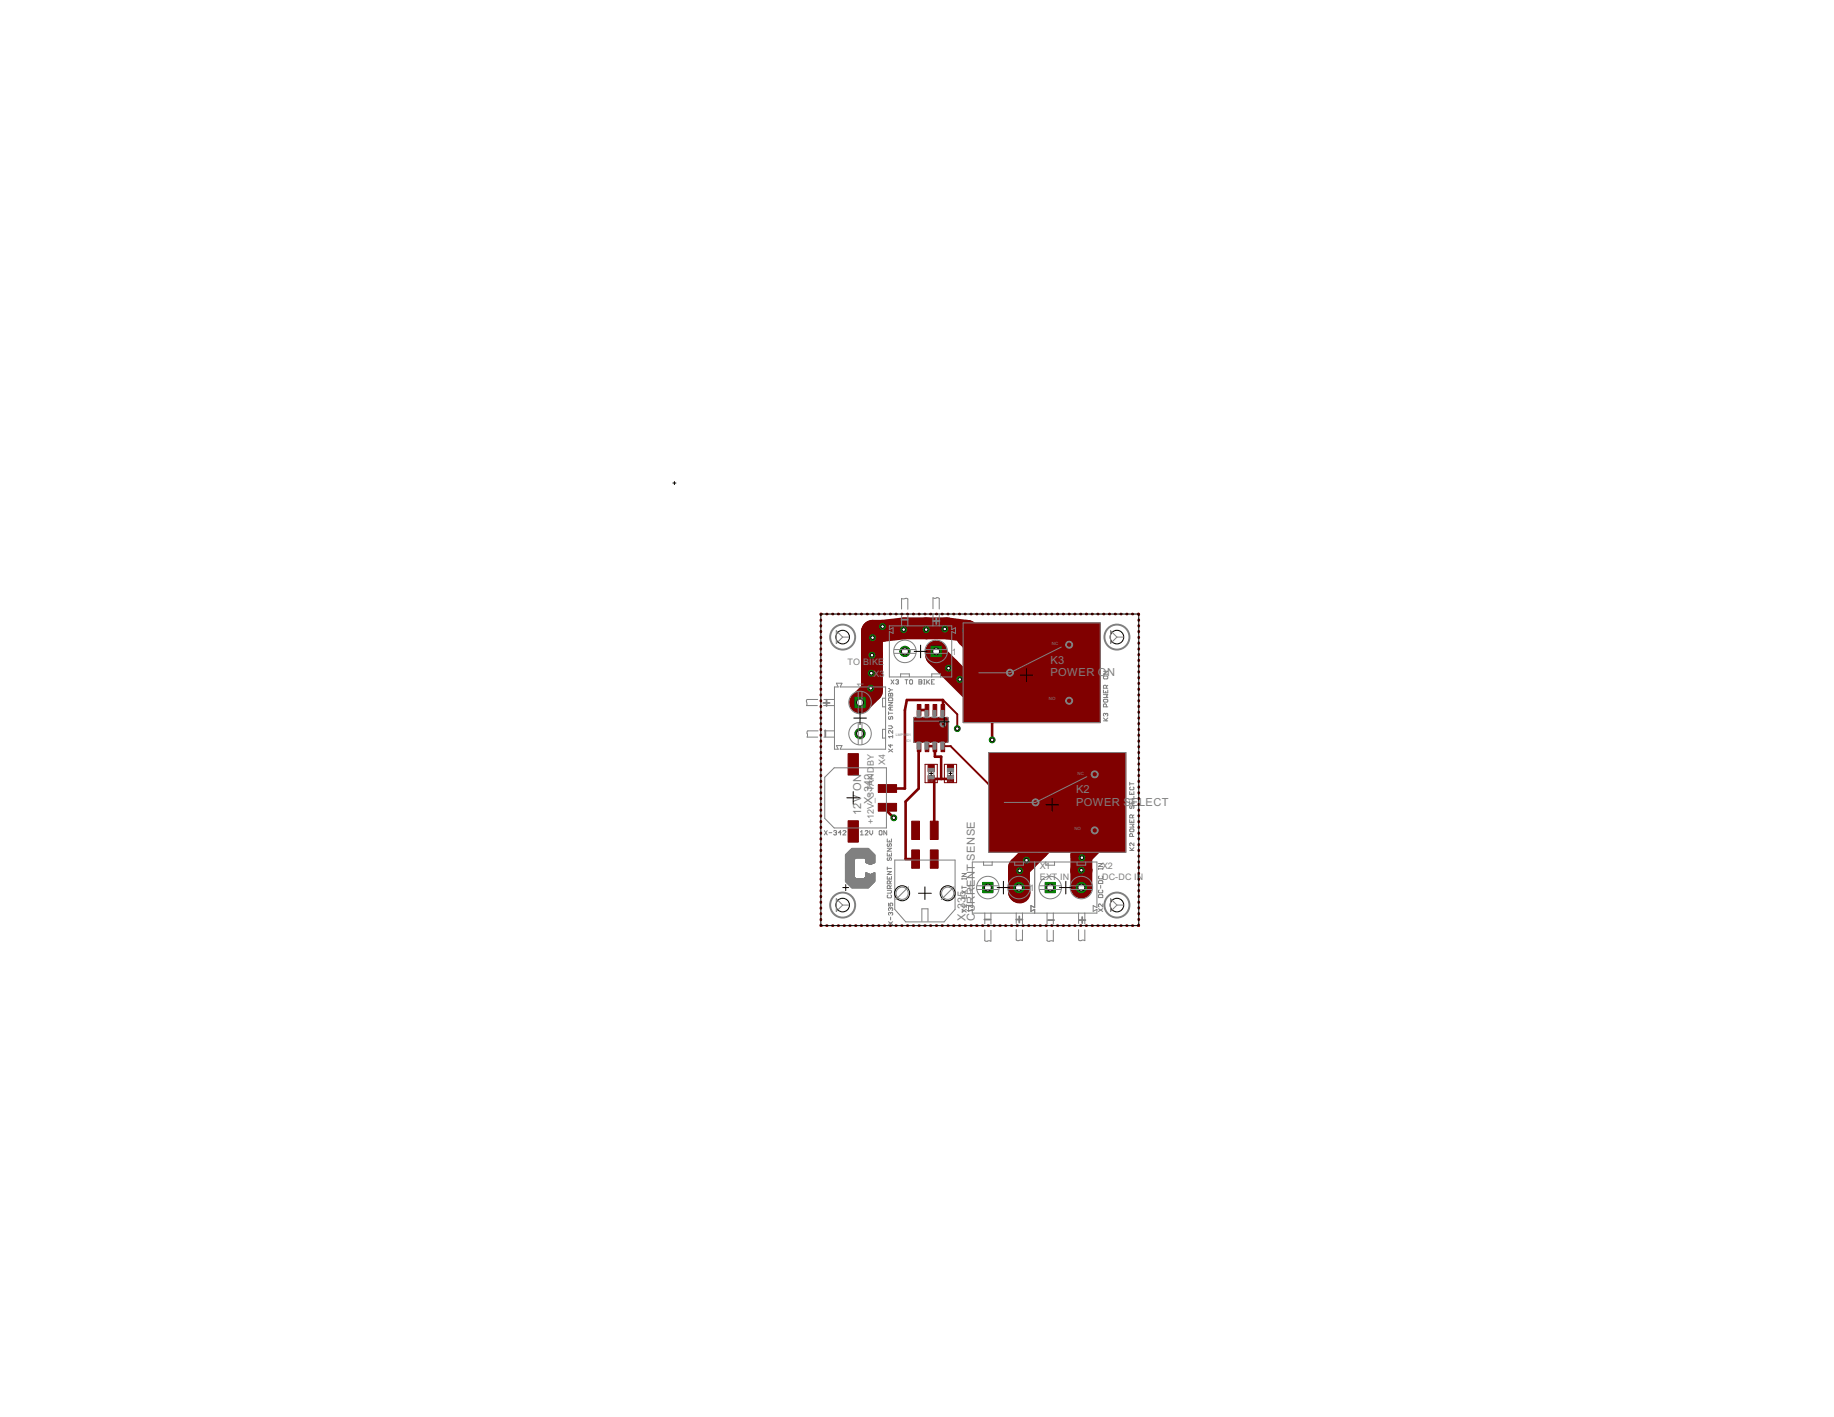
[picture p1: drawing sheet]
<svg xmlns="http://www.w3.org/2000/svg" width="279mm" height="216mm" viewBox="0 0 279 216" stroke-linecap="round" stroke-linejoin="round" font-family="sans-serif">
<defs><g id="words">
<g font-size="1.9" fill="#808080">
<text x="160" y="101.1">K3</text>
<text x="160" y="103">POWER ON</text>
<text x="131.2" y="124.1" transform="rotate(-90 131.2 124.1)">12V ON</text>
<text x="132.9" y="122.5" transform="rotate(-90 132.9 122.5)">X-342</text>
<text x="163.9" y="120.9">K2</text>
<text x="163.9" y="122.8">POWER SE</text>
<text x="173.5" y="122.8">LECT</text>
<text x="147.1" y="140.3" transform="rotate(-90 147.1 140.3)">X-335</text>
<text x="148.5" y="140.3" transform="rotate(-90 148.5 140.3)">CURRENT SENSE</text>
</g>
<g font-size="1.5" fill="#808080">
<text x="129.1" y="101.4">TO BI</text>
<text x="132.9" y="101.4">KE</text>
<text x="145" y="99.8">1</text>
<text x="131.5" y="104.7" transform="rotate(-90 131.5 104.7)">1</text>
<text x="133.1" y="103.1">X3</text>
<text x="133.1" y="116.8" transform="rotate(-90 133.1 116.8)">BY</text>
<text x="134.9" y="116.6" transform="rotate(-90 134.9 116.6)">X4</text>
<text x="133.1" y="125.6" transform="rotate(-90 133.1 125.6)">+12V_STAND</text>
<text x="147.4" y="135.7">1</text>
<text x="156.9" y="135.7">1</text>
<text x="158.4" y="132.4">X1</text>
<text x="158.4" y="134.1">EXT IN</text>
<text x="167.9" y="132.4">X2</text>
<text x="167.9" y="134.1">DC-DC IN</text>
</g>
<g font-size=".7" fill="#808080">
<text x="160.3" y="98.3">NC</text>
<text x="159.8" y="106.7">NO</text>
<text x="164.2" y="118.1">NC</text>
<text x="163.7" y="126.4">NO</text>
</g>
<g font-size=".6" fill="#808080">
<text x="136.5" y="112.2">LMP8</text>
<text x="137.9" y="112.2">601</text>
<text x="138" y="113">IC1</text>
</g>
<g font-size=".5" fill="#808080">
<text x="141.7" y="119.2" transform="rotate(-90 141.7 119.2)">C1</text>
<text x="142.2" y="119.2" transform="rotate(-90 142.2 119.2)">10u</text>
<text x="144.7" y="119.2" transform="rotate(-90 144.7 119.2)">C2</text>
<text x="145.1" y="119.2" transform="rotate(-90 145.1 119.2)">.1u</text>
</g>
</g></defs>
<g fill="#800000" stroke="#800000" stroke-width=".15">
<path d="M143.4 107.3h.5v1.7h-.5z"/>
<path d="M143.4 112.8h.5v1.7h-.5z"/>
<path d="M142.2 107.3h.5v1.7h-.5z"/>
<path d="M140.9 107.3h.6v1.7h-.6z"/>
<path d="M142.2 112.8h.5v1.7h-.5z"/>
<path d="M140.9 112.8h.6v1.7h-.6z"/>
<path d="M139.7 107.3h.6v1.7h-.6z"/>
<path d="M139.7 112.8h.6v1.7h-.6z"/>
<path d="M138.9 125.1h1.2v2.8h-1.2z"/>
<path d="M138.9 129.5h1.2v2.8h-1.2z"/>
<path d="M141.7 129.5h1.2v2.8h-1.2z"/>
<path d="M141.7 125.1h1.2v2.8h-1.2z"/>
<path d="M129.2 114.8h1.6v3.3h-1.6z"/>
<path d="M129.2 125.1h1.6v3.2h-1.6z"/>
<path d="M133.8 119.5h2.8v1.2h-2.8z"/>
<path d="M133.8 122.4h2.8v1.2h-2.8z"/>
<path d="M141.4 118.2h.9v1h-.9z"/>
<path d="M141.4 116.5h.9v1.1h-.9z"/>
<path d="M144.3 118.2h1v1h-1z"/>
<path d="M144.3 116.5h1v1.1h-1z"/>
</g>
<g fill="#800000" stroke="#800000" stroke-width=".4">
<path d="M125.1 140.9v.1z"/>
<path d="M125.1 140.1v.1z"/>
<path d="M125.1 139.2v.1z"/>
<path d="M125.1 138.3v.1z"/>
<path d="M125.1 137.4v.1z"/>
<path d="M125.1 136.5v.2z"/>
<path d="M125.1 135.7v.1z"/>
<path d="M125.1 134.8v.1z"/>
<path d="M125.1 133.9v.1z"/>
<path d="M125.1 133v.1z"/>
<path d="M125.1 132.2v.1z"/>
<path d="M125.1 131.3v.1z"/>
<path d="M125.1 130.4v.1z"/>
<path d="M125.1 129.5v.1z"/>
<path d="M125.1 128.7v.1z"/>
<path d="M125.1 127.8v.1z"/>
<path d="M125.1 126.9v.1z"/>
<path d="M125.1 126v.1z"/>
<path d="M125.1 125.1v.1z"/>
<path d="M125.1 124.3v.1z"/>
<path d="M125.1 123.4v.1z"/>
<path d="M125.1 122.5v.1z"/>
<path d="M125.1 121.6v.1z"/>
<path d="M125.1 120.8v.1z"/>
<path d="M125.1 119.9v.1z"/>
<path d="M125.1 119v.1z"/>
<path d="M125.1 118.1v.1z"/>
<path d="M125.1 117.2v.1z"/>
<path d="M125.1 116.4v.1z"/>
<path d="M125.1 115.5v.1z"/>
<path d="M125.1 114.6v.1z"/>
<path d="M125.1 113.7v.1z"/>
<path d="M125.1 112.9v.1z"/>
<path d="M125.1 112v.1z"/>
<path d="M125.1 111.1v.1z"/>
<path d="M125.1 110.2v.1z"/>
<path d="M125.1 109.3v.2z"/>
<path d="M125.1 108.5v.1z"/>
<path d="M125.1 107.6v.1z"/>
<path d="M125.1 106.7v.1z"/>
<path d="M125.1 105.8v.1z"/>
<path d="M125.1 105v.1z"/>
<path d="M125.1 104.1v.1z"/>
<path d="M125.1 103.2v.1z"/>
<path d="M125.1 102.3v.1z"/>
<path d="M125.1 101.5v.1z"/>
<path d="M125.1 100.6v.1z"/>
<path d="M125.1 99.7v.1z"/>
<path d="M125.1 98.8v.1z"/>
<path d="M125.1 97.9v.1z"/>
<path d="M125.1 97.1v.1z"/>
<path d="M125.1 96.2v.1z"/>
<path d="M125.1 95.3v.1z"/>
<path d="M125.1 94.4v.2z"/>
<path d="M125.1 93.6v.1z"/>
<path d="M125.1 93.6h.1z"/>
<path d="M125.9 93.6h.1z"/>
<path d="M126.8 93.6h.1z"/>
<path d="M127.7 93.6h.1z"/>
<path d="M128.6 93.6h.1z"/>
<path d="M129.4 93.6h.1z"/>
<path d="M130.3 93.6h.1z"/>
<path d="M131.2 93.6h.1z"/>
<path d="M132.1 93.6h.1z"/>
<path d="M132.9 93.6h.2z"/>
<path d="M133.8 93.6h.1z"/>
<path d="M134.7 93.6h.1z"/>
<path d="M135.6 93.6h.1z"/>
<path d="M136.5 93.6h.1z"/>
<path d="M137.4 93.6h.1z"/>
<path d="M138.2 93.6h.1z"/>
<path d="M139.1 93.6h.1z"/>
<path d="M140 93.6h.1z"/>
<path d="M140.9 93.6h.1z"/>
<path d="M141.7 93.6h.1z"/>
<path d="M142.6 93.6h.1z"/>
<path d="M143.5 93.6h.1z"/>
<path d="M144.4 93.6h.1z"/>
<path d="M145.2 93.6h.2z"/>
<path d="M146.1 93.6h.1z"/>
<path d="M147 93.6h.1z"/>
<path d="M147.9 93.6h.1z"/>
<path d="M148.8 93.6h.1z"/>
<path d="M149.6 93.6h.2z"/>
<path d="M150.5 93.6h.1z"/>
<path d="M151.4 93.6h.1z"/>
<path d="M152.3 93.6h.1z"/>
<path d="M153.2 93.6h.1z"/>
<path d="M154 93.6h.1z"/>
<path d="M154.9 93.6h.1z"/>
<path d="M155.8 93.6h.1z"/>
<path d="M156.7 93.6h.1z"/>
<path d="M157.5 93.6h.2z"/>
<path d="M158.4 93.6h.1z"/>
<path d="M159.3 93.6h.1z"/>
<path d="M160.2 93.6h.1z"/>
<path d="M161.1 93.6h.1z"/>
<path d="M161.9 93.6h.2z"/>
<path d="M162.8 93.6h.1z"/>
<path d="M163.7 93.6h.1z"/>
<path d="M164.6 93.6h.1z"/>
<path d="M165.5 93.6h.1z"/>
<path d="M166.3 93.6h.2z"/>
<path d="M167.2 93.6h.1z"/>
<path d="M168.1 93.6h.1z"/>
<path d="M169 93.6h.1z"/>
<path d="M169.9 93.6h.1z"/>
<path d="M170.7 93.6h.1z"/>
<path d="M171.6 93.6h.1z"/>
<path d="M172.5 93.6h.1z"/>
<path d="M173.4 93.6h.1z"/>
<path d="M173.5 93.6v.1z"/>
<path d="M173.5 94.4v.1z"/>
<path d="M173.5 95.3v.1z"/>
<path d="M173.5 96.2v.1z"/>
<path d="M173.5 97.1v.1z"/>
<path d="M173.5 97.9v.1z"/>
<path d="M173.5 98.8v.1z"/>
<path d="M173.5 99.7v.1z"/>
<path d="M173.5 100.6v.1z"/>
<path d="M173.5 101.5v.1z"/>
<path d="M173.5 102.3v.1z"/>
<path d="M173.5 103.2v.1z"/>
<path d="M173.5 104.1v.1z"/>
<path d="M173.5 105v.1z"/>
<path d="M173.5 105.8v.1z"/>
<path d="M173.5 106.7v.1z"/>
<path d="M173.5 107.6v.1z"/>
<path d="M173.5 108.5v.1z"/>
<path d="M173.5 109.3v.2z"/>
<path d="M173.5 110.2v.1z"/>
<path d="M173.5 111.1v.1z"/>
<path d="M173.5 112v.1z"/>
<path d="M173.5 112.9v.1z"/>
<path d="M173.5 113.7v.1z"/>
<path d="M173.5 114.6v.1z"/>
<path d="M173.5 115.5v.1z"/>
<path d="M173.5 116.4v.1z"/>
<path d="M173.5 117.2v.1z"/>
<path d="M173.5 118.1v.1z"/>
<path d="M173.5 119v.1z"/>
<path d="M173.5 119.9v.1z"/>
<path d="M173.5 120.8v.1z"/>
<path d="M173.5 121.6v.1z"/>
<path d="M173.5 122.5v.1z"/>
<path d="M173.5 123.4v.1z"/>
<path d="M173.5 124.2v.2z"/>
<path d="M173.5 125.1v.1z"/>
<path d="M173.5 126v.1z"/>
<path d="M173.5 126.9v.1z"/>
<path d="M173.5 127.8v.1z"/>
<path d="M173.5 128.7v.1z"/>
<path d="M173.5 129.5v.1z"/>
<path d="M173.5 130.4v.1z"/>
<path d="M173.5 131.3v.1z"/>
<path d="M173.5 132.1v.1z"/>
<path d="M173.5 133v.1z"/>
<path d="M173.5 133.9v.1z"/>
<path d="M173.5 134.8v.1z"/>
<path d="M173.5 135.7v.1z"/>
<path d="M173.5 136.5v.2z"/>
<path d="M173.5 137.4v.1z"/>
<path d="M173.5 138.3v.1z"/>
<path d="M173.5 139.2v.1z"/>
<path d="M173.5 140v.1z"/>
<path d="M173.5 140.9v.1z"/>
<path d="M173.4 141h.1z"/>
<path d="M172.5 141h.1z"/>
<path d="M171.6 141h.1z"/>
<path d="M170.7 141h.1z"/>
<path d="M169.9 141h.1z"/>
<path d="M169 141h.1z"/>
<path d="M168.1 141h.1z"/>
<path d="M167.2 141h.1z"/>
<path d="M166.3 141h.2z"/>
<path d="M165.5 141h.1z"/>
<path d="M164.6 141h.1z"/>
<path d="M163.7 141h.1z"/>
<path d="M162.8 141h.1z"/>
<path d="M161.9 141h.2z"/>
<path d="M161.1 141h.1z"/>
<path d="M160.2 141h.1z"/>
<path d="M159.3 141h.1z"/>
<path d="M158.4 141h.1z"/>
<path d="M157.6 141h.1z"/>
<path d="M156.7 141h.1z"/>
<path d="M155.8 141h.1z"/>
<path d="M154.9 141h.1z"/>
<path d="M154.1 141h.1z"/>
<path d="M153.2 141h.1z"/>
<path d="M152.3 141h.1z"/>
<path d="M151.4 141h.1z"/>
<path d="M150.5 141h.1z"/>
<path d="M149.6 141h.2z"/>
<path d="M148.8 141h.1z"/>
<path d="M147.9 141h.1z"/>
<path d="M147 141h.1z"/>
<path d="M146.1 141h.1z"/>
<path d="M145.2 141h.2z"/>
<path d="M144.4 141h.1z"/>
<path d="M143.5 141h.1z"/>
<path d="M142.6 141h.1z"/>
<path d="M141.7 141h.1z"/>
<path d="M140.9 141h.1z"/>
<path d="M140 141h.1z"/>
<path d="M139.1 141h.1z"/>
<path d="M138.2 141h.1z"/>
<path d="M137.4 141h.1z"/>
<path d="M136.5 141h.1z"/>
<path d="M135.6 141h.1z"/>
<path d="M134.7 141h.1z"/>
<path d="M133.8 141h.1z"/>
<path d="M132.9 141h.2z"/>
<path d="M132.1 141h.1z"/>
<path d="M131.2 141h.1z"/>
<path d="M130.3 141h.1z"/>
<path d="M129.4 141h.1z"/>
<path d="M128.6 141h.1z"/>
<path d="M127.7 141h.1z"/>
<path d="M126.8 141h.1z"/>
<path d="M125.9 141h.1z"/>
<path d="M125.1 141h.1z"/>
<path d="M140 108.2h1.2z"/>
<path d="M143.4 118.7h1.4z"/>
<path d="M141.9 118.7h1.5z"/>
<path d="M141.9 118.7h.4z"/>
<path d="M142.3 118.7v7.8z"/>
<path d="M141.2 113.7h1.2z"/>
<path d="M142.4 113.7v1.6z"/>
<path d="M142.4 115.3h1z"/>
<path d="M143.4 115.3v3.4z"/>
<path d="M135.2 123v.6z"/>
<path d="M135.2 123.6l1 1z"/>
<path d="M151.2 108.4v4.3z"/>
<path d="M151.2 108.4l.2-.2z"/>
<path d="M138 130.9h1.5z"/>
<path d="M138 122.1v8.8z"/>
<path d="M140 120.1l-2 2z"/>
<path d="M140 113.7v6.4z"/>
<path d="M165.6 129.3h.1z"/>
<path d="M167.3 127.7l-1.6 1.6z"/>
<path d="M164.8 130.7v1.8z"/>
<path d="M164.8 132.5l-.1 .1z"/>
<path d="M135.2 120.1h2.7z"/>
<path d="M137.9 108.2v11.9z"/>
<path d="M138.2 106.7l-.3 1.5z"/>
<path d="M138.2 106.7h5.5z"/>
<path d="M143.7 106.7v1.4z"/>
<path d="M159.4 108.3v.1z"/>
<path d="M159.3 108.2l.1 .1z"/>
<path d="M156.3 108.3v.1z"/>
<path d="M156.4 108.2l-.1 .1z"/>
<path d="M150.9 105.7l.1-.1z"/>
<path d="M150.9 105.3v.4z"/>
<path d="M148.3 105.1l-.2 .2z"/>
<path d="M146.2 103.5h.5z"/>
<path d="M146.7 103.5l1.6 1.6z"/>
<path d="M144.5 101.8h.1z"/>
<path d="M132.8 104.8l-.1 .1z"/>
<path d="M132.7 102.6v.2z"/>
<path d="M132.7 102.8l.2 .2z"/>
<path d="M132.9 99.9v3.1z"/>
<path d="M132.8 99.8l.1 .1z"/>
<path d="M132.9 97.2v1.2z"/>
<path d="M132.9 97.1v.1z"/>
<path d="M132.8 97l.1 .1z"/>
<path d="M134.5 95.5v.6z"/>
<path d="M137.8 95.7l-.1 .2z"/>
<path d="M141.1 95.9v.1z"/>
<path d="M141.1 95.7v.2z"/>
<path d="M143.9 95.8v.1z"/>
<path d="M143.9 95.9l.3-.2z"/>
<path d="M147.1 96l.1 .1z"/>
<path d="M148.4 97.8h.2z"/>
<path d="M148.3 97.9l.1-.1z"/>
<path d="M149.5 99l.3 .1z"/>
<path d="M153.2 98.5h.5z"/>
<path d="M151.9 99.7l1.3-1.2z"/>
<path d="M157 96.7v.1z"/>
<path d="M161.2 96.3v1z"/>
<path d="M161.1 97.3h.1z"/>
<path d="M161.1 97.3h1.9z"/>
<path d="M163 97.3l.5-.4z"/>
</g>
<g fill="#800000" stroke="#800000" stroke-width=".3">
<path d="M143.6 113.7h1.2z"/>
<path d="M144.8 113.7l8.6 8.6z"/>
<path d="M155.3 116.5v2.5z"/>
<path d="M155.3 119l6.6 6.6z"/>
<path d="M166.7 119.3l.2 .1z"/>
<path d="M166.5 121.1v.5z"/>
<path d="M166.5 121.6l-1.5 1.5z"/>
<path d="M166.3 121.1h.2z"/>
<path d="M166.1 121.3l.2-.2z"/>
<path d="M162.8 124.6v.1z"/>
<path d="M162.8 124.7l-.1 .1z"/>
<path d="M158.2 129.3h.2z"/>
<path d="M155.2 132.6l.1 .1z"/>
<path d="M143.7 106.7l2.1 2.1z"/>
<path d="M145.8 108.8v2.2z"/>
</g>
<g fill="#800000" stroke="#800000" stroke-width="3.3">
<path d="M164.7 132.7v2.5z"/>
<path d="M164.7 132.6v.1z"/>
<path d="M164.7 130.3v2.3z"/>
<path d="M164.7 130.3l2.6-2.6z"/>
<path d="M166.9 119.4v1.2z"/>
<path d="M166.9 116.5v2.9z"/>
<path d="M161.9 125.6l.8-.8z"/>
<path d="M166.1 121.3l-3.4 3.5z"/>
<path d="M166.1 121.3l.8-.7z"/>
<path d="M160.7 126.8l1.2-1.2z"/>
<path d="M158.1 129.3l2.6-2.5z"/>
<path d="M158.1 129.3l-1.7 1.8z"/>
<path d="M156.4 131.1l-1.2 1.1z"/>
<path d="M155.2 132.2v.4z"/>
<path d="M155.2 132.6v3.3z"/>
<path d="M155.2 135.9l.1 .1z"/>
<path d="M142.6 99.3v.5z"/>
<path d="M144.6 101.8l3.5 3.5z"/>
<path d="M142.6 99.8l2 2z"/>
<path d="M148.1 105.3l.7 .7z"/>
<path d="M148.8 106h.8z"/>
<path d="M150.1 105.5l-.5 .5z"/>
<path d="M150.1 105.5l.8-.2z"/>
<path d="M150.9 105.3h2.3z"/>
<path d="M153.2 105.3l-.1 .3z"/>
<path d="M153.1 105.6v.4z"/>
<path d="M153.1 106l.1 .2z"/>
<path d="M153.2 106.2l1.1 1z"/>
<path d="M154.3 107.2l-.1 .2z"/>
<path d="M154.2 107.4l.1 .8z"/>
<path d="M154.3 108.2h2.1z"/>
<path d="M156.4 108.2h2.9z"/>
<path d="M159.3 108.2h4.3z"/>
<path d="M131 107l1.8-1.8z"/>
<path d="M132.8 104.8v.4z"/>
<path d="M132.8 99.8v5z"/>
<path d="M132.8 97v2.8z"/>
<path d="M132.8 96.2v.8z"/>
<path d="M132.9 96.1l-.1 .1z"/>
<path d="M132.9 96.1h1.6z"/>
<path d="M134.5 96.1l3.3-.4z"/>
<path d="M137.8 95.7h3.3z"/>
<path d="M141.1 95.7h3.1z"/>
<path d="M144.2 95.7l3 .4z"/>
<path d="M147.2 96.1h.2z"/>
<path d="M147.4 96.1v.9z"/>
<path d="M147.4 97l.9 .9z"/>
<path d="M148.3 97.9l.8 .8z"/>
<path d="M149.1 98.7v.1z"/>
<path d="M149.1 98.8l.4 .1z"/>
<path d="M149.5 98.9v.1z"/>
<path d="M149.5 99l.3 .3z"/>
<path d="M149.8 99.3l.2 .2z"/>
<path d="M150 99.5l.5 .3z"/>
<path d="M150.3 99.5l.2 .3z"/>
<path d="M150.3 99.5l.5 .1z"/>
<path d="M150.8 99.6h.6z"/>
<path d="M150.5 99.6h.3z"/>
<path d="M151.4 99.6l.1 .1z"/>
<path d="M151.5 99.7h.4z"/>
<path d="M151.9 99.7h.1z"/>
<path d="M152.3 99.4l-.3 .3z"/>
<path d="M152.3 99.4h.3z"/>
<path d="M152.6 99.4l.3-.2z"/>
<path d="M152.9 99.2h.1z"/>
<path d="M154.2 97.9l-1.2 1.3z"/>
<path d="M154.2 97.6v.3z"/>
<path d="M154.2 97.6l.4-.3z"/>
<path d="M154.6 97v.3z"/>
<path d="M154.4 96.8l.2 .2z"/>
<path d="M154.4 96.8h2.6z"/>
<path d="M157 96.8h2.2z"/>
<path d="M159.2 96.8h4.2z"/>
<path d="M163.4 96.8l.1 .1z"/>
</g>
<path d="M149.7 134.5h1.6v1.5h-1.6z" fill="#008000" stroke="#008000" stroke-width=".15"/>
<circle cx="150.5" cy="135.2" r=".53" fill="#fff" stroke="#000" stroke-width=".15"/>
<circle cx="155.2" cy="135.2" r=".78" fill="#008000" stroke="#008000" stroke-width=".15"/>
<circle cx="155.2" cy="135.2" r=".53" fill="#fff" stroke="#000" stroke-width=".15"/>
<path d="M159.2 134.5h1.6v1.5h-1.6z" fill="#008000" stroke="#008000" stroke-width=".15"/>
<circle cx="160" cy="135.2" r=".53" fill="#fff" stroke="#000" stroke-width=".15"/>
<circle cx="164.7" cy="135.2" r=".78" fill="#008000" stroke="#008000" stroke-width=".15"/>
<circle cx="164.7" cy="135.2" r=".53" fill="#fff" stroke="#000" stroke-width=".15"/>
<path d="M141.8 98.5h1.6v1.5h-1.6z" fill="#008000" stroke="#008000" stroke-width=".15"/>
<circle cx="142.6" cy="99.3" r=".53" fill="#fff" stroke="#000" stroke-width=".15"/>
<circle cx="137.9" cy="99.3" r=".78" fill="#008000" stroke="#008000" stroke-width=".15"/>
<circle cx="137.9" cy="99.3" r=".53" fill="#fff" stroke="#000" stroke-width=".15"/>
<circle cx="166.9" cy="116.5" r=".93" fill="#008000" stroke="#008000" stroke-width=".15"/>
<circle cx="166.9" cy="116.5" r=".61" fill="#fff" stroke="#000" stroke-width=".15"/>
<circle cx="166.9" cy="128" r=".93" fill="#008000" stroke="#008000" stroke-width=".15"/>
<circle cx="166.9" cy="128" r=".61" fill="#fff" stroke="#000" stroke-width=".15"/>
<circle cx="155.3" cy="116.5" r=".93" fill="#008000" stroke="#008000" stroke-width=".15"/>
<circle cx="155.3" cy="116.5" r=".61" fill="#fff" stroke="#000" stroke-width=".15"/>
<circle cx="155.3" cy="128" r=".93" fill="#008000" stroke="#008000" stroke-width=".15"/>
<circle cx="155.3" cy="128" r=".61" fill="#fff" stroke="#000" stroke-width=".15"/>
<circle cx="153.4" cy="122.3" r=".93" fill="#008000" stroke="#008000" stroke-width=".15"/>
<circle cx="153.4" cy="122.3" r=".61" fill="#fff" stroke="#000" stroke-width=".15"/>
<circle cx="163" cy="96.8" r=".93" fill="#008000" stroke="#008000" stroke-width=".15"/>
<circle cx="163" cy="96.8" r=".61" fill="#fff" stroke="#000" stroke-width=".15"/>
<circle cx="163" cy="108.2" r=".93" fill="#008000" stroke="#008000" stroke-width=".15"/>
<circle cx="163" cy="108.2" r=".61" fill="#fff" stroke="#000" stroke-width=".15"/>
<circle cx="151.4" cy="96.8" r=".93" fill="#008000" stroke="#008000" stroke-width=".15"/>
<circle cx="151.4" cy="96.8" r=".61" fill="#fff" stroke="#000" stroke-width=".15"/>
<circle cx="151.4" cy="108.2" r=".93" fill="#008000" stroke="#008000" stroke-width=".15"/>
<circle cx="151.4" cy="108.2" r=".61" fill="#fff" stroke="#000" stroke-width=".15"/>
<circle cx="149.5" cy="102.5" r=".93" fill="#008000" stroke="#008000" stroke-width=".15"/>
<circle cx="149.5" cy="102.5" r=".61" fill="#fff" stroke="#000" stroke-width=".15"/>
<path d="M130.2 106.3h1.6v1.5h-1.6z" fill="#008000" stroke="#008000" stroke-width=".15"/>
<circle cx="131" cy="107" r=".53" fill="#fff" stroke="#000" stroke-width=".15"/>
<circle cx="131" cy="111.8" r=".78" fill="#008000" stroke="#008000" stroke-width=".15"/>
<circle cx="131" cy="111.8" r=".53" fill="#fff" stroke="#000" stroke-width=".15"/>
<circle cx="136.2" cy="124.6" r=".44" fill="#008000" stroke="#008000" stroke-width=".15"/>
<circle cx="136.2" cy="124.6" r=".28" fill="#fff" stroke="#000" stroke-width=".15"/>
<circle cx="151.2" cy="112.7" r=".44" fill="#008000" stroke="#008000" stroke-width=".15"/>
<circle cx="151.2" cy="112.7" r=".28" fill="#fff" stroke="#000" stroke-width=".15"/>
<circle cx="164.7" cy="132.6" r=".44" fill="#008000" stroke="#008000" stroke-width=".15"/>
<circle cx="164.7" cy="132.6" r=".28" fill="#fff" stroke="#000" stroke-width=".15"/>
<circle cx="164.8" cy="130.7" r=".44" fill="#008000" stroke="#008000" stroke-width=".15"/>
<circle cx="164.8" cy="130.7" r=".28" fill="#fff" stroke="#000" stroke-width=".15"/>
<circle cx="165.6" cy="129.3" r=".44" fill="#008000" stroke="#008000" stroke-width=".15"/>
<circle cx="165.6" cy="129.3" r=".28" fill="#fff" stroke="#000" stroke-width=".15"/>
<circle cx="166.7" cy="119.2" r=".44" fill="#008000" stroke="#008000" stroke-width=".15"/>
<circle cx="166.7" cy="119.2" r=".28" fill="#fff" stroke="#000" stroke-width=".15"/>
<circle cx="166.5" cy="121.1" r=".44" fill="#008000" stroke="#008000" stroke-width=".15"/>
<circle cx="166.5" cy="121.1" r=".28" fill="#fff" stroke="#000" stroke-width=".15"/>
<circle cx="165" cy="123.1" r=".44" fill="#008000" stroke="#008000" stroke-width=".15"/>
<circle cx="165" cy="123.1" r=".28" fill="#fff" stroke="#000" stroke-width=".15"/>
<circle cx="162.8" cy="124.6" r=".44" fill="#008000" stroke="#008000" stroke-width=".15"/>
<circle cx="162.8" cy="124.6" r=".28" fill="#fff" stroke="#000" stroke-width=".15"/>
<circle cx="160.7" cy="126.8" r=".44" fill="#008000" stroke="#008000" stroke-width=".15"/>
<circle cx="160.7" cy="126.8" r=".28" fill="#fff" stroke="#000" stroke-width=".15"/>
<circle cx="158.4" cy="129.3" r=".44" fill="#008000" stroke="#008000" stroke-width=".15"/>
<circle cx="158.4" cy="129.3" r=".28" fill="#fff" stroke="#000" stroke-width=".15"/>
<circle cx="156.4" cy="131.1" r=".44" fill="#008000" stroke="#008000" stroke-width=".15"/>
<circle cx="156.4" cy="131.1" r=".28" fill="#fff" stroke="#000" stroke-width=".15"/>
<circle cx="155.3" cy="132.7" r=".44" fill="#008000" stroke="#008000" stroke-width=".15"/>
<circle cx="155.3" cy="132.7" r=".28" fill="#fff" stroke="#000" stroke-width=".15"/>
<circle cx="145.8" cy="111" r=".44" fill="#008000" stroke="#008000" stroke-width=".15"/>
<circle cx="145.8" cy="111" r=".28" fill="#fff" stroke="#000" stroke-width=".15"/>
<circle cx="144.5" cy="101.8" r=".44" fill="#008000" stroke="#008000" stroke-width=".15"/>
<circle cx="144.5" cy="101.8" r=".28" fill="#fff" stroke="#000" stroke-width=".15"/>
<circle cx="146.2" cy="103.5" r=".44" fill="#008000" stroke="#008000" stroke-width=".15"/>
<circle cx="146.2" cy="103.5" r=".28" fill="#fff" stroke="#000" stroke-width=".15"/>
<circle cx="148.3" cy="105.1" r=".44" fill="#008000" stroke="#008000" stroke-width=".15"/>
<circle cx="148.3" cy="105.1" r=".28" fill="#fff" stroke="#000" stroke-width=".15"/>
<circle cx="151" cy="105.6" r=".44" fill="#008000" stroke="#008000" stroke-width=".15"/>
<circle cx="151" cy="105.6" r=".28" fill="#fff" stroke="#000" stroke-width=".15"/>
<circle cx="153.2" cy="106.2" r=".44" fill="#008000" stroke="#008000" stroke-width=".15"/>
<circle cx="153.2" cy="106.2" r=".28" fill="#fff" stroke="#000" stroke-width=".15"/>
<circle cx="156.3" cy="108.4" r=".44" fill="#008000" stroke="#008000" stroke-width=".15"/>
<circle cx="156.3" cy="108.4" r=".28" fill="#fff" stroke="#000" stroke-width=".15"/>
<circle cx="159.4" cy="108.4" r=".44" fill="#008000" stroke="#008000" stroke-width=".15"/>
<circle cx="159.4" cy="108.4" r=".28" fill="#fff" stroke="#000" stroke-width=".15"/>
<circle cx="132.7" cy="104.9" r=".44" fill="#008000" stroke="#008000" stroke-width=".15"/>
<circle cx="132.7" cy="104.9" r=".28" fill="#fff" stroke="#000" stroke-width=".15"/>
<circle cx="132.7" cy="102.6" r=".44" fill="#008000" stroke="#008000" stroke-width=".15"/>
<circle cx="132.7" cy="102.6" r=".28" fill="#fff" stroke="#000" stroke-width=".15"/>
<circle cx="132.8" cy="99.8" r=".44" fill="#008000" stroke="#008000" stroke-width=".15"/>
<circle cx="132.8" cy="99.8" r=".28" fill="#fff" stroke="#000" stroke-width=".15"/>
<circle cx="132.9" cy="97.2" r=".44" fill="#008000" stroke="#008000" stroke-width=".15"/>
<circle cx="132.9" cy="97.2" r=".28" fill="#fff" stroke="#000" stroke-width=".15"/>
<circle cx="134.5" cy="95.5" r=".44" fill="#008000" stroke="#008000" stroke-width=".15"/>
<circle cx="134.5" cy="95.5" r=".28" fill="#fff" stroke="#000" stroke-width=".15"/>
<circle cx="137.7" cy="95.9" r=".44" fill="#008000" stroke="#008000" stroke-width=".15"/>
<circle cx="137.7" cy="95.9" r=".28" fill="#fff" stroke="#000" stroke-width=".15"/>
<circle cx="141.1" cy="95.9" r=".44" fill="#008000" stroke="#008000" stroke-width=".15"/>
<circle cx="141.1" cy="95.9" r=".28" fill="#fff" stroke="#000" stroke-width=".15"/>
<circle cx="143.9" cy="95.8" r=".44" fill="#008000" stroke="#008000" stroke-width=".15"/>
<circle cx="143.9" cy="95.8" r=".28" fill="#fff" stroke="#000" stroke-width=".15"/>
<circle cx="147.1" cy="96" r=".44" fill="#008000" stroke="#008000" stroke-width=".15"/>
<circle cx="147.1" cy="96" r=".28" fill="#fff" stroke="#000" stroke-width=".15"/>
<circle cx="148.6" cy="97.8" r=".44" fill="#008000" stroke="#008000" stroke-width=".15"/>
<circle cx="148.6" cy="97.8" r=".28" fill="#fff" stroke="#000" stroke-width=".15"/>
<circle cx="149.8" cy="99.1" r=".44" fill="#008000" stroke="#008000" stroke-width=".15"/>
<circle cx="149.8" cy="99.1" r=".28" fill="#fff" stroke="#000" stroke-width=".15"/>
<circle cx="151.9" cy="99.7" r=".44" fill="#008000" stroke="#008000" stroke-width=".15"/>
<circle cx="151.9" cy="99.7" r=".28" fill="#fff" stroke="#000" stroke-width=".15"/>
<circle cx="153.7" cy="98.5" r=".44" fill="#008000" stroke="#008000" stroke-width=".15"/>
<circle cx="153.7" cy="98.5" r=".28" fill="#fff" stroke="#000" stroke-width=".15"/>
<circle cx="154.6" cy="97" r=".44" fill="#008000" stroke="#008000" stroke-width=".15"/>
<circle cx="154.6" cy="97" r=".28" fill="#fff" stroke="#000" stroke-width=".15"/>
<circle cx="157" cy="96.7" r=".44" fill="#008000" stroke="#008000" stroke-width=".15"/>
<circle cx="157" cy="96.7" r=".28" fill="#fff" stroke="#000" stroke-width=".15"/>
<circle cx="159.2" cy="96.8" r=".44" fill="#008000" stroke="#008000" stroke-width=".15"/>
<circle cx="159.2" cy="96.8" r=".28" fill="#fff" stroke="#000" stroke-width=".15"/>
<circle cx="161.2" cy="96.3" r=".44" fill="#008000" stroke="#008000" stroke-width=".15"/>
<circle cx="161.2" cy="96.3" r=".28" fill="#fff" stroke="#000" stroke-width=".15"/>
<g fill="#800000" stroke="#800000" stroke-width=".15">
<path d="M150.6 114.7h20.9v15.2h-20.9z"/>
<path d="M146.7 94.9h20.9v15.2h-20.9z"/>
<path d="M139.2 109.3h5.2v3.8h-5.2z"/>
</g>
<g fill="#800000" stroke="#800000" stroke-width=".15">
<path d="M140.9 116.5v2.8z"/>
<path d="M140.9 116.5h1.9z"/>
<path d="M142.8 116.5v2.8z"/>
<path d="M140.9 119.3h1.9z"/>
<path d="M143.9 116.5v2.8z"/>
<path d="M143.9 116.5h1.8z"/>
<path d="M145.7 116.5v2.8z"/>
<path d="M143.9 119.3h1.8z"/>
</g>
<g fill="#808080" stroke="#808080" stroke-width=".15">
<path d="M135.4 140.9l.6-.5z"/>
<path d="M135.4 140.4l.6 .5z"/>
<path d="M135.7 139.7v.5z"/>
<path d="M135.4 139.3l.1 .1z"/>
<path d="M135.4 139.1v.2z"/>
<path d="M135.4 139.1l.1-.1z"/>
<path d="M135.5 139h.1z"/>
<path d="M135.6 139l.1 .1z"/>
<path d="M135.7 139.1v.1z"/>
<path d="M135.7 139.1l.1-.1z"/>
<path d="M135.8 139h.1z"/>
<path d="M135.9 139l.1 .1z"/>
<path d="M136 139.1v.2z"/>
<path d="M136 139.3l-.1 .1z"/>
<path d="M135.4 138.6l.1 .1z"/>
<path d="M135.4 138.4v.2z"/>
<path d="M135.5 138.3l-.1 .1z"/>
<path d="M135.5 138.3h.1z"/>
<path d="M135.6 138.3l.1 .1z"/>
<path d="M135.7 138.4v.1z"/>
<path d="M135.8 138.3l-.1 .1z"/>
<path d="M135.8 138.3h.1z"/>
<path d="M135.9 138.3l.1 .1z"/>
<path d="M136 138.4v.2z"/>
<path d="M136 138.6l-.1 .1z"/>
<path d="M135.4 137.6v.4z"/>
<path d="M135.4 138h.3z"/>
<path d="M135.6 137.8l.1 .2z"/>
<path d="M135.6 137.7v.1z"/>
<path d="M135.6 137.7l.1-.1z"/>
<path d="M135.7 137.6h.2z"/>
<path d="M135.9 137.6l.1 .1z"/>
<path d="M136 137.7v.2z"/>
<path d="M136 137.9l-.1 .1z"/>
<path d="M125.6 126.6l.4 .6z"/>
<path d="M126 126.6l-.4 .6z"/>
<path d="M126.3 126.9h.4z"/>
<path d="M127 126.7l.1-.1z"/>
<path d="M127.1 126.6h.2z"/>
<path d="M127.3 126.6l.1 .1z"/>
<path d="M127.4 126.7v.1z"/>
<path d="M127.4 126.8l-.1 .1z"/>
<path d="M127.2 126.9h.1z"/>
<path d="M127.3 126.9l.1 .1z"/>
<path d="M127.4 127v.1z"/>
<path d="M127.4 127.1l-.1 .1z"/>
<path d="M127.1 127.2h.2z"/>
<path d="M127 127.1l.1 .1z"/>
<path d="M128 126.6v.6z"/>
<path d="M128 126.6l-.3 .3z"/>
<path d="M127.7 126.9h.4z"/>
<path d="M128.4 127.2h.5z"/>
<path d="M128.4 127.2l.5-.4z"/>
<path d="M128.9 126.7v.1z"/>
<path d="M128.8 126.6l.1 .1z"/>
<path d="M128.5 126.6h.3z"/>
<path d="M128.5 126.6l-.1 .1z"/>
<path d="M135.7 103.6l.5 .6z"/>
<path d="M136.2 103.6l-.5 .6z"/>
<path d="M136.5 103.7l.1-.1z"/>
<path d="M136.6 103.6h.2z"/>
<path d="M136.8 103.6l.1 .1z"/>
<path d="M136.9 103.7v.1z"/>
<path d="M136.9 103.8l-.1 .1z"/>
<path d="M136.7 103.9h.1z"/>
<path d="M136.8 103.9l.1 .1z"/>
<path d="M136.9 104v.1z"/>
<path d="M136.9 104.1l-.1 .1z"/>
<path d="M136.6 104.2h.2z"/>
<path d="M136.5 104.1l.1 .1z"/>
<path d="M138.1 103.6v.6z"/>
<path d="M137.9 103.6h.4z"/>
<path d="M138.7 103.6h.2z"/>
<path d="M138.7 103.6l-.1 .1z"/>
<path d="M138.6 103.7v.4z"/>
<path d="M138.6 104.1l.1 .1z"/>
<path d="M138.7 104.2h.2z"/>
<path d="M138.9 104.2l.1-.1z"/>
<path d="M139 103.7v.4z"/>
<path d="M138.9 103.6l.1 .1z"/>
<path d="M140 103.6v.6z"/>
<path d="M140 103.6h.3z"/>
<path d="M140.3 103.6l.1 .1z"/>
<path d="M140.4 103.7v.1z"/>
<path d="M140.4 103.8l-.1 .1z"/>
<path d="M140.3 103.9l.1 .1z"/>
<path d="M140.4 104v.1z"/>
<path d="M140.4 104.1l-.1 .1z"/>
<path d="M140 104.2h.3z"/>
<path d="M140 103.9h.3z"/>
<path d="M140.7 104.2h.2z"/>
<path d="M140.8 103.6v.6z"/>
<path d="M140.7 103.6h.2z"/>
<path d="M141.2 103.6v.6z"/>
<path d="M141.2 104l.4-.4z"/>
<path d="M141.3 103.9l.3 .3z"/>
<path d="M141.9 103.6h.4z"/>
<path d="M141.9 103.6v.6z"/>
<path d="M141.9 104.2h.4z"/>
<path d="M141.9 103.9h.2z"/>
<path d="M146.6 139l.6-.5z"/>
<path d="M146.6 138.5l.6 .5z"/>
<path d="M146.6 138l.2 .3z"/>
<path d="M146.6 138h.6z"/>
<path d="M147.2 137.8v.5z"/>
<path d="M146.6 136.4v.4z"/>
<path d="M146.6 136.8h.6z"/>
<path d="M147.2 136.4v.4z"/>
<path d="M146.9 136.6v.2z"/>
<path d="M146.6 136.1l.6-.4z"/>
<path d="M146.6 135.7l.6 .4z"/>
<path d="M146.6 135.2h.6z"/>
<path d="M146.6 135v.4z"/>
<path d="M147.2 133.8v.2z"/>
<path d="M146.6 133.9h.6z"/>
<path d="M146.6 133.8v.2z"/>
<path d="M146.6 133.5h.6z"/>
<path d="M146.6 133.5l.6-.4z"/>
<path d="M146.6 133.1h.6z"/>
<path d="M167.3 138.9l.7-.4z"/>
<path d="M167.3 138.5l.7 .4z"/>
<path d="M168 137.7v.5z"/>
<path d="M167.6 137.7l.4 .5z"/>
<path d="M167.4 137.7h.2z"/>
<path d="M167.4 137.7l-.1 .1z"/>
<path d="M167.3 137.8v.3z"/>
<path d="M167.3 138.1l.1 .1z"/>
<path d="M167.3 136.8h.7z"/>
<path d="M168 136.4v.4z"/>
<path d="M167.9 136.3l.1 .1z"/>
<path d="M167.4 136.3h.5z"/>
<path d="M167.4 136.3l-.1 .1z"/>
<path d="M167.3 136.4v.4z"/>
<path d="M167.4 135.6l-.1 .1z"/>
<path d="M167.3 135.7v.2z"/>
<path d="M167.3 135.9l.1 .1z"/>
<path d="M167.4 136h.5z"/>
<path d="M167.9 136l.1-.1z"/>
<path d="M168 135.7v.2z"/>
<path d="M167.9 135.6l.1 .1z"/>
<path d="M167.7 134.9v.4z"/>
<path d="M167.3 134.6h.7z"/>
<path d="M168 134.3v.3z"/>
<path d="M167.9 134.2l.1 .1z"/>
<path d="M167.4 134.2h.5z"/>
<path d="M167.4 134.2l-.1 .1z"/>
<path d="M167.3 134.3v.3z"/>
<path d="M167.3 133.6l.1-.1z"/>
<path d="M167.3 133.6v.2z"/>
<path d="M167.3 133.8l.1 .1z"/>
<path d="M167.4 133.9h.5z"/>
<path d="M167.9 133.9l.1-.1z"/>
<path d="M168 133.6v.2z"/>
<path d="M167.9 133.5l.1 .1z"/>
<path d="M168 132.3v.2z"/>
<path d="M167.3 132.4h.7z"/>
<path d="M167.3 132.3v.2z"/>
<path d="M167.3 132h.7z"/>
<path d="M167.3 132l.7-.4z"/>
<path d="M167.3 131.6h.7z"/>
<path d="M172.1 129.6h.6z"/>
<path d="M172.1 129.1l.4 .5z"/>
<path d="M172.7 129.1l-.3 .4z"/>
<path d="M172.7 128.4v.5z"/>
<path d="M172.3 128.4l.4 .5z"/>
<path d="M172.2 128.4h.1z"/>
<path d="M172.2 128.4l-.1 .1z"/>
<path d="M172.1 128.5v.3z"/>
<path d="M172.1 128.8l.1 .1z"/>
<path d="M172.1 127.4h.6z"/>
<path d="M172.1 127.1v.3z"/>
<path d="M172.1 127.1l.1-.1z"/>
<path d="M172.2 127h.2z"/>
<path d="M172.4 127l.1 .1z"/>
<path d="M172.5 127.1v.3z"/>
<path d="M172.1 126.4v.2z"/>
<path d="M172.1 126.6l.1 .1z"/>
<path d="M172.2 126.7h.4z"/>
<path d="M172.6 126.7l.1-.1z"/>
<path d="M172.7 126.4v.2z"/>
<path d="M172.6 126.3l.1 .1z"/>
<path d="M172.2 126.3h.4z"/>
<path d="M172.2 126.3l-.1 .1z"/>
<path d="M172.1 126h.6z"/>
<path d="M172.5 125.8l.2 .2z"/>
<path d="M172.7 125.6l-.2 .2z"/>
<path d="M172.1 125.6h.6z"/>
<path d="M172.1 124.9v.4z"/>
<path d="M172.1 125.3h.6z"/>
<path d="M172.7 124.9v.4z"/>
<path d="M172.4 125.1v.2z"/>
<path d="M172.1 124.6h.6z"/>
<path d="M172.1 124.3v.3z"/>
<path d="M172.1 124.3l.1-.1z"/>
<path d="M172.2 124.2h.2z"/>
<path d="M172.4 124.2l.1 .1z"/>
<path d="M172.5 124.3v.3z"/>
<path d="M172.7 124.2l-.2 .2z"/>
<path d="M172.2 122.7l-.1 .2z"/>
<path d="M172.1 122.9v.2z"/>
<path d="M172.1 123.1l.1 .1z"/>
<path d="M172.2 123.2h.1z"/>
<path d="M172.3 123.2l.1-.1z"/>
<path d="M172.4 122.9v.2z"/>
<path d="M172.4 122.9l.1-.2z"/>
<path d="M172.5 122.7h.1z"/>
<path d="M172.6 122.7l.1 .2z"/>
<path d="M172.7 122.9v.2z"/>
<path d="M172.7 123.1l-.1 .1z"/>
<path d="M172.1 122v.5z"/>
<path d="M172.1 122.5h.6z"/>
<path d="M172.7 122v.5z"/>
<path d="M172.4 122.3v.2z"/>
<path d="M172.1 121.8h.6z"/>
<path d="M172.7 121.3v.5z"/>
<path d="M172.1 120.6v.5z"/>
<path d="M172.1 121.1h.6z"/>
<path d="M172.7 120.6v.5z"/>
<path d="M172.4 120.8v.3z"/>
<path d="M172.2 119.9l-.1 .1z"/>
<path d="M172.1 120v.2z"/>
<path d="M172.1 120.2l.1 .1z"/>
<path d="M172.2 120.3h.4z"/>
<path d="M172.6 120.3l.1-.1z"/>
<path d="M172.7 120v.2z"/>
<path d="M172.6 119.9l.1 .1z"/>
<path d="M172.1 119.4h.6z"/>
<path d="M172.1 119.2v.4z"/>
<path d="M168.1 109.8h.7z"/>
<path d="M168.1 109.4l.5 .4z"/>
<path d="M168.8 109.4l-.4 .3z"/>
<path d="M168.1 109l.1 .1z"/>
<path d="M168.1 108.8v.2z"/>
<path d="M168.1 108.8l.1-.1z"/>
<path d="M168.2 108.7h.1z"/>
<path d="M168.3 108.7l.1 .1z"/>
<path d="M168.4 108.8v.1z"/>
<path d="M168.4 108.8l.2-.1z"/>
<path d="M168.6 108.7h.1z"/>
<path d="M168.7 108.7l.1 .1z"/>
<path d="M168.8 108.8v.2z"/>
<path d="M168.8 109l-.1 .1z"/>
<path d="M168.1 107.7h.7z"/>
<path d="M168.1 107.4v.3z"/>
<path d="M168.2 107.3l-.1 .1z"/>
<path d="M168.2 107.3h.2z"/>
<path d="M168.4 107.3l.2 .1z"/>
<path d="M168.6 107.4v.3z"/>
<path d="M168.1 106.7v.2z"/>
<path d="M168.1 106.9l.1 .1z"/>
<path d="M168.2 107h.5z"/>
<path d="M168.7 107l.1-.1z"/>
<path d="M168.8 106.7v.2z"/>
<path d="M168.7 106.6l.1 .1z"/>
<path d="M168.2 106.6h.5z"/>
<path d="M168.2 106.6l-.1 .1z"/>
<path d="M168.1 106.3h.7z"/>
<path d="M168.6 106.1l.2 .2z"/>
<path d="M168.8 105.8l-.2 .3z"/>
<path d="M168.1 105.8h.7z"/>
<path d="M168.1 105.1v.5z"/>
<path d="M168.1 105.6h.7z"/>
<path d="M168.8 105.1v.5z"/>
<path d="M168.4 105.3v.3z"/>
<path d="M168.1 104.9h.7z"/>
<path d="M168.1 104.5v.4z"/>
<path d="M168.1 104.5l.1-.1z"/>
<path d="M168.2 104.4h.2z"/>
<path d="M168.4 104.4l.2 .1z"/>
<path d="M168.6 104.5v.4z"/>
<path d="M168.6 104.6l.2-.2z"/>
<path d="M168.1 103.1v.2z"/>
<path d="M168.1 103.3l.1 .1z"/>
<path d="M168.2 103.4h.5z"/>
<path d="M168.8 103.3l-.1 .1z"/>
<path d="M168.8 103.1v.2z"/>
<path d="M168.7 103l.1 .1z"/>
<path d="M168.2 103h.5z"/>
<path d="M168.2 103l-.1 .1z"/>
<path d="M168.1 102.7h.7z"/>
<path d="M168.1 102.7l.7-.4z"/>
<path d="M168.1 102.3h.7z"/>
<path d="M135.3 136.4l-.1 .1z"/>
<path d="M135.2 136.5v.2z"/>
<path d="M135.2 136.7l.1 .1z"/>
<path d="M135.3 136.8h.4z"/>
<path d="M135.7 136.8l.1-.1z"/>
<path d="M135.8 136.5v.2z"/>
<path d="M135.7 136.4l.1 .1z"/>
<path d="M135.2 136.1h.5z"/>
<path d="M135.7 136.1l.1-.1z"/>
<path d="M135.8 135.8v.2z"/>
<path d="M135.7 135.7l.1 .1z"/>
<path d="M135.2 135.7h.5z"/>
<path d="M135.2 135.4h.6z"/>
<path d="M135.2 135v.4z"/>
<path d="M135.2 135l.1-.1z"/>
<path d="M135.3 134.9h.2z"/>
<path d="M135.5 134.9l.1 .1z"/>
<path d="M135.6 135v.4z"/>
<path d="M135.6 135.1l.2-.2z"/>
<path d="M135.2 134.7h.6z"/>
<path d="M135.2 134.3v.4z"/>
<path d="M135.3 134.2l-.1 .1z"/>
<path d="M135.3 134.2h.2z"/>
<path d="M135.5 134.2l.1 .1z"/>
<path d="M135.6 134.3v.4z"/>
<path d="M135.8 134.2l-.2 .3z"/>
<path d="M135.2 133.5v.4z"/>
<path d="M135.2 133.9h.6z"/>
<path d="M135.8 133.5v.4z"/>
<path d="M135.5 133.7v.2z"/>
<path d="M135.2 133.2h.6z"/>
<path d="M135.2 133.2l.6-.4z"/>
<path d="M135.2 132.8h.6z"/>
<path d="M135.2 132.3h.6z"/>
<path d="M135.2 132.1v.4z"/>
<path d="M135.3 130.7l-.1 .1z"/>
<path d="M135.2 130.8v.2z"/>
<path d="M135.2 131l.1 .1z"/>
<path d="M135.3 131.1h.1z"/>
<path d="M135.5 131l-.1 .1z"/>
<path d="M135.5 130.8v.2z"/>
<path d="M135.5 130.8l.1-.1z"/>
<path d="M135.6 130.7h.1z"/>
<path d="M135.7 130.7l.1 .1z"/>
<path d="M135.8 130.8v.2z"/>
<path d="M135.8 131l-.1 .1z"/>
<path d="M135.2 130v.4z"/>
<path d="M135.2 130.4h.6z"/>
<path d="M135.8 130v.4z"/>
<path d="M135.5 130.2v.2z"/>
<path d="M135.2 129.7h.6z"/>
<path d="M135.2 129.7l.6-.5z"/>
<path d="M135.2 129.2h.6z"/>
<path d="M135.2 128.7l.1-.2z"/>
<path d="M135.2 128.7v.2z"/>
<path d="M135.2 128.9l.1 .1z"/>
<path d="M135.3 129h.1z"/>
<path d="M135.4 129l.1-.1z"/>
<path d="M135.5 128.7v.2z"/>
<path d="M135.5 128.7l.1-.2z"/>
<path d="M135.6 128.5h.1z"/>
<path d="M135.7 128.5l.1 .2z"/>
<path d="M135.8 128.7v.2z"/>
<path d="M135.8 128.9l-.1 .1z"/>
<path d="M135.2 127.8v.5z"/>
<path d="M135.2 128.3h.6z"/>
<path d="M135.8 127.8v.5z"/>
<path d="M135.5 128.1v.2z"/>
<path d="M131.1 126.8l.2-.2z"/>
<path d="M131.3 126.6v.6z"/>
<path d="M131.1 127.2h.4z"/>
<path d="M131.8 127.2h.4z"/>
<path d="M132.2 126.8l-.4 .4z"/>
<path d="M132.2 126.7v.1z"/>
<path d="M132.1 126.6l.1 .1z"/>
<path d="M131.9 126.6h.2z"/>
<path d="M131.9 126.6l-.1 .1z"/>
<path d="M132.5 126.6v.4z"/>
<path d="M132.5 127l.2 .2z"/>
<path d="M132.9 127l-.2 .2z"/>
<path d="M132.9 126.6v.4z"/>
<path d="M134 126.6h.3z"/>
<path d="M134 126.6l-.1 .1z"/>
<path d="M133.9 126.7v.4z"/>
<path d="M133.9 127.1l.1 .1z"/>
<path d="M134 127.2h.3z"/>
<path d="M134.3 127.2l.1-.1z"/>
<path d="M134.4 126.7v.4z"/>
<path d="M134.3 126.6l.1 .1z"/>
<path d="M134.6 126.6v.6z"/>
<path d="M134.6 126.6l.5 .6z"/>
<path d="M135.1 126.6v.6z"/>
<path d="M135.4 114.6l.6-.5z"/>
<path d="M135.4 114.1l.6 .5z"/>
<path d="M135.4 113.5h.6z"/>
<path d="M135.4 113.5l.3 .4z"/>
<path d="M135.7 113.4v.5z"/>
<path d="M135.4 112.2l.2 .2z"/>
<path d="M135.4 112.2h.6z"/>
<path d="M136 112v.4z"/>
<path d="M136 111.3v.4z"/>
<path d="M135.6 111.3l.4 .4z"/>
<path d="M135.5 111.3h.1z"/>
<path d="M135.5 111.3l-.1 .1z"/>
<path d="M135.4 111.4v.2z"/>
<path d="M135.4 111.6l.1 .1z"/>
<path d="M135.4 111h.4z"/>
<path d="M135.8 111l.2-.2z"/>
<path d="M135.8 110.6l.2 .2z"/>
<path d="M135.4 110.6h.4z"/>
<path d="M135.5 109.2l-.1 .1z"/>
<path d="M135.4 109.3v.2z"/>
<path d="M135.4 109.5l.1 .1z"/>
<path d="M135.5 109.6h.1z"/>
<path d="M135.6 109.6l.1-.1z"/>
<path d="M135.7 109.3v.2z"/>
<path d="M135.8 109.2l-.1 .1z"/>
<path d="M135.8 109.2h.1z"/>
<path d="M135.9 109.2l.1 .1z"/>
<path d="M136 109.3v.2z"/>
<path d="M136 109.5l-.1 .1z"/>
<path d="M135.4 108.7h.6z"/>
<path d="M135.4 108.5v.4z"/>
<path d="M135.6 108.2h.4z"/>
<path d="M135.4 108l.2 .2z"/>
<path d="M135.6 107.7l-.2 .3z"/>
<path d="M135.6 107.7h.4z"/>
<path d="M135.7 107.7v.5z"/>
<path d="M135.4 107.5h.6z"/>
<path d="M135.4 107.5l.6-.5z"/>
<path d="M135.4 107h.6z"/>
<path d="M135.4 106.8h.6z"/>
<path d="M136 106.4v.4z"/>
<path d="M135.9 106.3l.1 .1z"/>
<path d="M135.5 106.3h.4z"/>
<path d="M135.5 106.3l-.1 .1z"/>
<path d="M135.4 106.4v.4z"/>
<path d="M135.4 106h.6z"/>
<path d="M135.4 105.7v.3z"/>
<path d="M135.4 105.7l.1-.1z"/>
<path d="M135.5 105.6h.1z"/>
<path d="M135.6 105.6l.1 .1z"/>
<path d="M135.7 105.7l.1-.1z"/>
<path d="M135.8 105.6h.1z"/>
<path d="M135.9 105.6l.1 .1z"/>
<path d="M136 105.7v.3z"/>
<path d="M135.7 105.7v.3z"/>
<path d="M135.4 105.3h.1z"/>
<path d="M135.7 105.1l-.2 .2z"/>
<path d="M135.5 104.9l.2 .2z"/>
<path d="M135.4 104.9h.1z"/>
<path d="M135.7 105.1h.3z"/>
<path d="M139.2 109.9h5.3z"/>
<path d="M139.2 109.5v.4z"/>
<path d="M144.5 109.5v.4z"/>
<path d="M133.3 134.3l-1 1z"/>
<path d="M133.3 133v1.3z"/>
<path d="M132.6 133.2l.7-.2z"/>
<path d="M131.9 133l.7 .2z"/>
<path d="M131.9 133v.6z"/>
<path d="M131.9 133.6l-.2 .3z"/>
<path d="M130.4 133.9h1.3z"/>
<path d="M130.1 133.6l.3 .3z"/>
<path d="M130.1 131v2.6z"/>
<path d="M130.4 130.7l-.3 .3z"/>
<path d="M130.4 130.7h1.3z"/>
<path d="M131.7 130.7l.2 .3z"/>
<path d="M131.9 131v.4z"/>
<path d="M131.9 131.4l.7 .3z"/>
<path d="M132.6 131.7l.7-.3z"/>
<path d="M133.3 130.3v1.1z"/>
<path d="M132.3 129.3l1 1z"/>
<path d="M129.8 129.3h2.5z"/>
<path d="M129.8 129.3l-1 1z"/>
<path d="M128.8 130.3v4z"/>
<path d="M128.8 134.3l1 1z"/>
<path d="M129.8 135.3h2.5z"/>
<path d="M129.8 135.2h2.5z"/>
<path d="M129.7 135.2h2.6z"/>
<path d="M129.7 135.2h2.7z"/>
<path d="M129.6 135.1h2.8z"/>
<path d="M129.6 135.1h2.9z"/>
<path d="M129.6 135h2.9z"/>
<path d="M129.5 135h3z"/>
<path d="M129.5 135h3.1z"/>
<path d="M129.5 134.9h3.1z"/>
<path d="M129.4 134.9h3.2z"/>
<path d="M129.4 134.9h3.3z"/>
<path d="M129.3 134.9h3.4z"/>
<path d="M129.3 134.8h3.4z"/>
<path d="M129.3 134.8h3.5z"/>
<path d="M129.3 134.7h3.5z"/>
<path d="M129.2 134.7h3.6z"/>
<path d="M129.2 134.7h3.7z"/>
<path d="M129.1 134.6h3.8z"/>
<path d="M129.1 134.6h3.9z"/>
<path d="M129.1 134.5h3.9z"/>
<path d="M129 134.5h4z"/>
<path d="M129 134.5h4.1z"/>
<path d="M128.9 134.4h4.2z"/>
<path d="M128.9 134.4h4.3z"/>
<path d="M128.8 134.3h4.4z"/>
<path d="M128.8 134.3h4.5z"/>
<path d="M128.8 134.2h4.5z"/>
<path d="M128.8 134.1h4.5z"/>
<path d="M128.8 134h4.5z"/>
<path d="M128.8 133.9h4.5z"/>
<path d="M128.8 133.9h1.6z"/>
<path d="M131.7 133.9h1.6z"/>
<path d="M128.8 133.8h1.5z"/>
<path d="M131.7 133.8h1.6z"/>
<path d="M131.8 133.8h1.5z"/>
<path d="M128.8 133.7h1.4z"/>
<path d="M131.8 133.7h1.5z"/>
<path d="M128.8 133.6h1.4z"/>
<path d="M131.9 133.6h1.4z"/>
<path d="M128.8 133.6h1.3z"/>
<path d="M128.8 133.5h1.3z"/>
<path d="M131.9 133.5h1.4z"/>
<path d="M128.8 133.4h1.3z"/>
<path d="M131.9 133.4h1.4z"/>
<path d="M128.8 133.3h1.3z"/>
<path d="M131.9 133.3h1.4z"/>
<path d="M128.8 133.2h1.3z"/>
<path d="M131.9 133.2h.7z"/>
<path d="M132.6 133.2h.7z"/>
<path d="M131.9 133.2h.6z"/>
<path d="M132.7 133.2h.6z"/>
<path d="M131.9 133.2h.5z"/>
<path d="M132.8 133.2h.5z"/>
<path d="M128.8 133.1h1.3z"/>
<path d="M131.9 133.1h.5z"/>
<path d="M132.8 133.1h.5z"/>
<path d="M131.9 133.1h.4z"/>
<path d="M132.9 133.1h.4z"/>
<path d="M131.9 133.1h.3z"/>
<path d="M133 133.1h.3z"/>
<path d="M128.8 133h1.3z"/>
<path d="M131.9 133h.2z"/>
<path d="M133.1 133h.2z"/>
<path d="M131.9 133h.1z"/>
<path d="M133.2 133h.1z"/>
<path d="M128.8 132.9h1.3z"/>
<path d="M128.8 132.8h1.3z"/>
<path d="M128.8 132.7h1.3z"/>
<path d="M128.8 132.6h1.3z"/>
<path d="M128.8 132.5h1.3z"/>
<path d="M128.8 132.4h1.3z"/>
<path d="M128.8 132.3h1.3z"/>
<path d="M128.8 132.2h1.3z"/>
<path d="M128.8 132.1h1.3z"/>
<path d="M128.8 132h1.3z"/>
<path d="M128.8 131.9h1.3z"/>
<path d="M128.8 131.8h1.3z"/>
<path d="M128.8 131.7h1.3z"/>
<path d="M132.5 131.7h.2z"/>
<path d="M132.4 131.7h.4z"/>
<path d="M128.8 131.6h1.3z"/>
<path d="M132.4 131.6h.4z"/>
<path d="M132.3 131.6h.6z"/>
<path d="M132.2 131.6h.7z"/>
<path d="M132.2 131.6h.8z"/>
<path d="M128.8 131.5h1.3z"/>
<path d="M132.1 131.5h1z"/>
<path d="M132 131.5h1.2z"/>
<path d="M128.8 131.4h1.3z"/>
<path d="M132 131.4h1.2z"/>
<path d="M131.9 131.4h1.4z"/>
<path d="M128.8 131.3h1.3z"/>
<path d="M131.9 131.3h1.4z"/>
<path d="M128.8 131.2h1.3z"/>
<path d="M131.9 131.2h1.4z"/>
<path d="M128.8 131.1h1.3z"/>
<path d="M131.9 131.1h1.4z"/>
<path d="M128.8 131h1.3z"/>
<path d="M131.9 131h1.4z"/>
<path d="M128.8 130.9h1.4z"/>
<path d="M131.9 130.9h1.4z"/>
<path d="M131.8 130.9h1.5z"/>
<path d="M128.8 130.8h1.5z"/>
<path d="M131.8 130.8h1.5z"/>
<path d="M131.7 130.8h1.6z"/>
<path d="M128.8 130.7h1.5z"/>
<path d="M131.7 130.7h1.6z"/>
<path d="M128.8 130.7h4.5z"/>
<path d="M128.8 130.6h4.5z"/>
<path d="M128.8 130.5h4.5z"/>
<path d="M128.8 130.4h4.5z"/>
<path d="M128.8 130.3h4.5z"/>
<path d="M128.8 130.2h4.4z"/>
<path d="M128.9 130.2h4.3z"/>
<path d="M128.9 130.1h4.2z"/>
<path d="M129 130.1h4.1z"/>
<path d="M129 130h4.1z"/>
<path d="M129 130h4z"/>
<path d="M129.1 130h3.9z"/>
<path d="M129.1 129.9h3.8z"/>
<path d="M129.2 129.9h3.7z"/>
<path d="M129.2 129.8h3.6z"/>
<path d="M129.3 129.8h3.5z"/>
<path d="M129.3 129.7h3.4z"/>
<path d="M129.4 129.7h3.3z"/>
<path d="M129.4 129.6h3.3z"/>
<path d="M129.4 129.6h3.2z"/>
<path d="M129.5 129.6h3.1z"/>
<path d="M129.5 129.5h3z"/>
<path d="M129.6 129.5h2.9z"/>
<path d="M129.6 129.4h2.9z"/>
<path d="M129.6 129.4h2.8z"/>
<path d="M129.7 129.4h2.7z"/>
<path d="M129.7 129.3h2.7z"/>
<path d="M129.7 129.3h2.6z"/>
<path d="M148.1 139.1h1.9z"/>
<path d="M150 139.1h1z"/>
<path d="M151 139.1h3.8z"/>
<path d="M154.8 139.1h1z"/>
<path d="M155.8 139.1h1.8z"/>
<path d="M157.6 138.6v.5z"/>
<path d="M157.6 131.3v7z"/>
<path d="M151.2 131.3h6.4z"/>
<path d="M149.8 131.3h1.4z"/>
<path d="M148.1 131.3h1.7z"/>
<path d="M148.1 131.3v7z"/>
<path d="M148.1 138.6v.5z"/>
<path d="M149.8 131.3v.5z"/>
<path d="M149.8 131.8h1.4z"/>
<path d="M151.2 131.3v.5z"/>
<path d="M154.6 131.3v.5z"/>
<path d="M154.6 131.8h1.3z"/>
<path d="M155.9 131.3v.5z"/>
<path d="M148.9 135h3.2z"/>
<path d="M148.9 135.5h3.2z"/>
<path d="M153.6 135h3.3z"/>
<path d="M153.6 135.5h3.3z"/>
<path d="M147.6 138.9l.5-.3z"/>
<path d="M147.6 138v.9z"/>
<path d="M147.6 138l.5 .3z"/>
<path d="M157.1 138.9l.5-.3z"/>
<path d="M157.1 138v.9z"/>
<path d="M157.1 138l.5 .3z"/>
<path d="M150 139.1v1.7z"/>
<path d="M150 141.7v1.6z"/>
<path d="M151 139.1v1.7z"/>
<path d="M151 141.8v1.6z"/>
<path d="M154.8 139.1v1.6z"/>
<path d="M154.8 141.6v1.6z"/>
<path d="M155.8 139.1v1.7z"/>
<path d="M155.8 141.7v1.6z"/>
<path d="M157.6 139.1h1.9z"/>
<path d="M159.5 139.1h1z"/>
<path d="M160.5 139.1h3.8z"/>
<path d="M164.3 139.1h1z"/>
<path d="M165.3 139.1h1.8z"/>
<path d="M167.1 138.6v.5z"/>
<path d="M167.1 131.3v7z"/>
<path d="M160.7 131.3h6.4z"/>
<path d="M159.3 131.3h1.4z"/>
<path d="M157.6 131.3h1.7z"/>
<path d="M159.3 131.3v.5z"/>
<path d="M159.3 131.8h1.4z"/>
<path d="M160.7 131.3v.5z"/>
<path d="M164.1 131.3v.5z"/>
<path d="M164.1 131.8h1.3z"/>
<path d="M165.4 131.3v.5z"/>
<path d="M158.4 135h3.2z"/>
<path d="M158.4 135.5h3.2z"/>
<path d="M163.1 135h3.2z"/>
<path d="M163.1 135.5h3.2z"/>
<path d="M166.5 138.9l.6-.3z"/>
<path d="M166.5 138v.9z"/>
<path d="M166.5 138l.6 .3z"/>
<path d="M159.5 139.1v1.7z"/>
<path d="M159.5 141.7v1.6z"/>
<path d="M160.5 139.1v1.7z"/>
<path d="M160.5 141.8v1.6z"/>
<path d="M164.3 139.1v1.6z"/>
<path d="M164.3 141.6v1.6z"/>
<path d="M165.3 139.1v1.7z"/>
<path d="M165.3 141.7v1.6z"/>
<path d="M143.1 95.4h1.9z"/>
<path d="M142.1 95.4h1z"/>
<path d="M138.3 95.4h3.8z"/>
<path d="M137.4 95.4h.9z"/>
<path d="M135.5 95.4h1.9z"/>
<path d="M135.5 95.4v.5z"/>
<path d="M135.5 96.2v6.9z"/>
<path d="M135.5 103.1h6.4z"/>
<path d="M141.9 103.1h1.4z"/>
<path d="M143.3 103.1h1.7z"/>
<path d="M145 96.2v6.9z"/>
<path d="M145 95.4v.5z"/>
<path d="M143.3 102.7v.4z"/>
<path d="M141.9 102.7h1.4z"/>
<path d="M141.9 102.7v.4z"/>
<path d="M138.5 102.7v.4z"/>
<path d="M137.2 102.7h1.3z"/>
<path d="M137.2 102.7v.4z"/>
<path d="M141 99.5h3.2z"/>
<path d="M141 99h3.2z"/>
<path d="M136.2 99.5h3.3z"/>
<path d="M136.2 99h3.3z"/>
<path d="M145 95.9l.6-.2z"/>
<path d="M145.6 95.7v.8z"/>
<path d="M145 96.2l.6 .3z"/>
<path d="M135.5 95.9l.6-.2z"/>
<path d="M136.1 95.7v.8z"/>
<path d="M135.5 96.2l.6 .3z"/>
<path d="M143.1 93.7v1.7z"/>
<path d="M143.1 91.2v1.6z"/>
<path d="M142.1 93.7v1.7z"/>
<path d="M142.1 91.1v1.7z"/>
<path d="M138.3 93.8v1.6z"/>
<path d="M138.3 91.3v1.5z"/>
<path d="M137.4 93.7v1.7z"/>
<path d="M137.4 91.2v1.6z"/>
<path d="M150.6 129.9h20.9z"/>
<path d="M171.5 114.7v15.2z"/>
<path d="M150.6 114.7h20.9z"/>
<path d="M150.6 114.7v15.2z"/>
<path d="M153 122.3h4.8z"/>
<path d="M157.8 122.3l7.8-4z"/>
<path d="M146.7 110.1h20.9z"/>
<path d="M167.6 94.9v15.2z"/>
<path d="M146.7 94.9h20.9z"/>
<path d="M146.7 94.9v15.2z"/>
<path d="M149.1 102.5h4.8z"/>
<path d="M153.9 102.5l7.8-3.9z"/>
<path d="M143.1 113.1h.8z"/>
<path d="M141.9 113.1h1z"/>
<path d="M140.7 113.1h.9z"/>
<path d="M139.6 113.1h.8z"/>
<path d="M143.1 109.3h.8z"/>
<path d="M141.9 109.3h1z"/>
<path d="M140.7 109.3h.9z"/>
<path d="M139.6 109.3h.8z"/>
<path d="M139.2 109.9v3z"/>
<path d="M144.5 109.9v3z"/>
<path d="M138 140.5h5.8z"/>
<path d="M136.3 131h9.2z"/>
<path d="M145.5 138.6l-1.7 1.9z"/>
<path d="M145.5 131v7.6z"/>
<path d="M136.3 138.6l1.7 1.9z"/>
<path d="M136.3 131v7.6z"/>
<path d="M140.4 138.5v1.9z"/>
<path d="M140.4 138.5h1z"/>
<path d="M141.4 138.5v1.9z"/>
<path d="M127.1 126.2h7.9z"/>
<path d="M135 117v9.2z"/>
<path d="M127.1 117h7.9z"/>
<path d="M127.1 117l-1.5 1.4z"/>
<path d="M125.6 118.4v6.3z"/>
<path d="M125.6 124.7l1.5 1.5z"/>
<path d="M141.4 117.5v.7z"/>
<path d="M142.3 117.5v.7z"/>
<path d="M144.4 117.5v.7z"/>
<path d="M145.2 117.5v.7z"/>
<path d="M127.1 104.7v1.9z"/>
<path d="M127.1 106.6v.9z"/>
<path d="M127.1 107.5v3.9z"/>
<path d="M127.1 111.4v.9z"/>
<path d="M127.1 112.3v1.9z"/>
<path d="M127.1 114.2h.6z"/>
<path d="M128 114.2h6.9z"/>
<path d="M134.9 107.7v6.5z"/>
<path d="M134.9 106.4v1.3z"/>
<path d="M134.9 104.7v1.7z"/>
<path d="M128 104.7h6.9z"/>
<path d="M127.1 104.7h.6z"/>
<path d="M134.5 106.4h.4z"/>
<path d="M134.5 106.4v1.3z"/>
<path d="M134.5 107.7h.4z"/>
<path d="M134.5 111.1h.4z"/>
<path d="M134.5 111.1v1.4z"/>
<path d="M134.5 112.5h.4z"/>
<path d="M131.3 105.4v3.2z"/>
<path d="M130.7 105.4v3.2z"/>
<path d="M131.3 110.2v3.2z"/>
<path d="M130.7 110.2v3.2z"/>
<path d="M127.4 104.1l.3 .6z"/>
<path d="M127.4 104.1h.9z"/>
<path d="M128.3 104.1l-.3 .6z"/>
<path d="M127.4 113.6l.3 .6z"/>
<path d="M127.4 113.6h.9z"/>
<path d="M128.3 113.6l-.3 .6z"/>
<path d="M125.5 106.6h1.6z"/>
<path d="M123 106.6h1.6z"/>
<path d="M125.5 107.5h1.6z"/>
<path d="M122.9 107.5h1.6z"/>
<path d="M125.6 111.4h1.5z"/>
<path d="M123.1 111.4h1.5z"/>
<path d="M125.5 112.3h1.6z"/>
<path d="M123 112.3h1.6z"/>
<path d="M128.4 137.9h.9z"/>
<path d="M127.4 136.9l1 1z"/>
<path d="M127.4 136.9v2z"/>
<path d="M128.4 137.9l-1 1z"/>
<path d="M170.2 97.1h.9z"/>
<path d="M169.2 96.1l1 1z"/>
<path d="M169.2 96.1v1.9z"/>
<path d="M169.2 98l1-.9z"/>
<path d="M128.4 97.1h.9z"/>
<path d="M127.4 96.1l1 1z"/>
<path d="M127.4 96.1v1.9z"/>
<path d="M127.4 98l1-.9z"/>
<path d="M170.2 137.9h.9z"/>
<path d="M169.2 136.9l1 1z"/>
<path d="M169.2 136.9v2z"/>
<path d="M169.2 138.9l1-1z"/>
<path d="M143.4 137.1l1.9-2z"/>
<path d="M136.5 137.1l1.9-2z"/>
<path d="M143.4 110a.43 .43 0 0 1 .6 .2 .43 .43 0 0 1-.3 .6 .43 .43 0 0 1-.5-.5h.2a.29 .29 0 0 1 .4-.2 .29 .29 0 0 1 .1 .5 .29 .29 0 0 1-.5-.1v-.2h-.2z" fill-rule="evenodd"/>
<path d="M157.4 121.9a.54 .54 0 0 1 .8 .1 .54 .54 0 0 1-.3 .8 .54 .54 0 0 1-.7-.5h.1a.42 .42 0 0 1 .6-.4 .42 .42 0 0 1 .2 .6 .42 .42 0 0 1-.7-.1l-.1-.1h-.1z" fill-rule="evenodd"/>
<path d="M166.4 126.1a.54 .54 0 0 1 .8 .2 .54 .54 0 0 1-.3 .7 .54 .54 0 0 1-.7-.5h.1a.42 .42 0 0 1 .6-.4 .42 .42 0 0 1 .2 .7 .42 .42 0 0 1-.7-.1l-.1-.2h-.1z" fill-rule="evenodd"/>
<path d="M166.4 117.6a.54 .54 0 0 1 .8 .1 .54 .54 0 0 1-.3 .8 .54 .54 0 0 1-.7-.5h.1a.42 .42 0 0 1 .6-.4 .42 .42 0 0 1 .2 .6 .42 .42 0 0 1-.7 0l-.1-.2h-.1z" fill-rule="evenodd"/>
<path d="M153.5 102.1a.54 .54 0 0 1 .8 .1 .54 .54 0 0 1-.3 .8 .54 .54 0 0 1-.7-.5h.1a.42 .42 0 0 1 .6-.4 .42 .42 0 0 1 .2 .6 .42 .42 0 0 1-.7 0l-.2-.2z" fill-rule="evenodd"/>
<path d="M162.5 106.4a.54 .54 0 0 1 .9 .1 .54 .54 0 0 1-.4 .8 .54 .54 0 0 1-.7-.5h.2a.42 .42 0 0 1 .5-.4 .42 .42 0 0 1 .2 .6 .42 .42 0 0 1-.7-.1v-.1h-.2z" fill-rule="evenodd"/>
<path d="M162.5 97.8a.54 .54 0 0 1 .9 .2 .54 .54 0 0 1-.4 .7 .54 .54 0 0 1-.7-.5h.2a.42 .42 0 0 1 .5-.4 .42 .42 0 0 1 .2 .7 .42 .42 0 0 1-.7-.1v-.2h-.2z" fill-rule="evenodd"/>
</g>
<g fill="#808080" stroke="#808080" stroke-width=".28">
<path d="M137.3 94.4h1z"/>
<path d="M154.8 140.1h1z"/>
<path d="M155.3 139.6v1z"/>
<path d="M164.4 140.2h1z"/>
<path d="M164.9 139.7v1z"/>
<path d="M142.2 94.6h.9z"/>
<path d="M142.6 94.1v1z"/>
<path d="M159.6 140.2h1z"/>
<path d="M150 140.1h.9z"/>
<path d="M125.7 111.3v.9z"/>
<path d="M125.9 106.6v1z"/>
<path d="M125.4 107.1h1z"/>
</g>
<g fill="none" stroke="#808080" stroke-width=".15">
<path d="M137.4 91.2h.3a.4 .4 0 0 1 .6 .1M142.1 91.1l.4 .1a.4 .4 0 0 1 .6 0M123 106.6a.38 .38 0 0 0-.1 .5v.4M123.1 111.4l-.2 .2 .1 .7M139.2 112.9l.2 .2M139.4 109.3l-.2 .2M144.2 109.3l.3 .2M144.5 112.9l-.3 .2M150 143.3l.3 .1h.7M154.8 143.2a.4 .4 0 0 0 .6 0l.4 .1M159.5 143.3l.3 .1h.7M164.3 143.2a.38 .38 0 0 0 .6 0l.4 .1"/>
<circle cx="137.9" cy="99.3" r="1.71"/>
<circle cx="142.6" cy="99.3" r="1.71"/>
<circle cx="131" cy="111.8" r="1.71"/>
<circle cx="131" cy="107" r="1.71"/>
<circle cx="137.4" cy="136.1" r=".93"/>
<circle cx="144.4" cy="136.1" r=".93"/>
<circle cx="150.5" cy="135.2" r="1.71"/>
<circle cx="155.2" cy="135.2" r="1.71"/>
<circle cx="160" cy="135.2" r="1.71"/>
<circle cx="164.7" cy="135.2" r="1.71"/>
</g>
<g fill="none" stroke="#808080" stroke-width=".3">
<circle cx="128.4" cy="97.1" r="1.91"/>
<circle cx="170.2" cy="97.1" r="1.91"/>
<circle cx="128.4" cy="137.9" r="1.91"/>
<circle cx="170.2" cy="137.9" r="1.91"/>
</g>
<g fill="#808080" stroke="#808080" stroke-width=".15">
<path d="M139.7 113.1h.5v1.1h-.5z"/>
<path d="M143.3 108.2h.5v1.1h-.5z"/>
<path d="M142.1 108.2h.5v1.1h-.5z"/>
<path d="M140.9 108.2h.5v1.1h-.5z"/>
<path d="M139.7 108.2h.5v1.1h-.5z"/>
<path d="M140.9 113.1h.5v1.1h-.5z"/>
<path d="M142.1 113.1h.5v1.1h-.5z"/>
<path d="M143.3 113.1h.5v1.1h-.5z"/>
<path d="M141.4 118.2h.9v.5h-.9z"/>
<path d="M141.4 117.1h.9v.4h-.9z"/>
<path d="M144.4 118.2h.8v.5h-.8z"/>
<path d="M144.4 117.1h.8v.4h-.8z"/>
</g>
<g fill="#000" stroke="#000" stroke-width=".15">
<path d="M102.5 73.6h.5zM102.7 73.4v.4zM125.1 93.6v47.4zM139.3 99.3h1.9zM125.1 93.6h48.4zM130.1 109.4h1.9zM131 108.5v1.9zM140.3 98.3v1.9zM141.6 117.9h.5zM141.9 117.6v.5zM143.1 110h1.5zM143.8 109.2v1.5z"/>
<path d="M144.5 117.9h.5zM144.8 117.6v.5zM155.4 102.9h2zM156.4 101.9v1.9zM128.4 135.2h.9zM128.8 134.8v.9zM129 121.6h2zM130 120.6v1.9zM139.9 136.1h2zM140.9 135.1v2zM151.9 135.2h1.9zM152.9 134.3v1.9z"/>
<path d="M159.3 122.6h1.9zM160.3 121.6v2zM161.4 135.2h1.9zM162.4 134.3v1.9zM125.1 141h48.4zM173.5 93.6v47.4z"/>
</g>
<g fill="none" stroke="#000" stroke-width=".15">
<circle cx="128.4" cy="97.1" r="1.04"/>
<circle cx="170.2" cy="97.1" r="1.04"/>
<circle cx="128.4" cy="137.9" r="1.04"/>
<circle cx="137.4" cy="136.1" r="1.14"/>
<circle cx="144.4" cy="136.1" r="1.14"/>
<circle cx="170.2" cy="137.9" r="1.04"/>
</g>
<use href="#words"/>
</svg>
